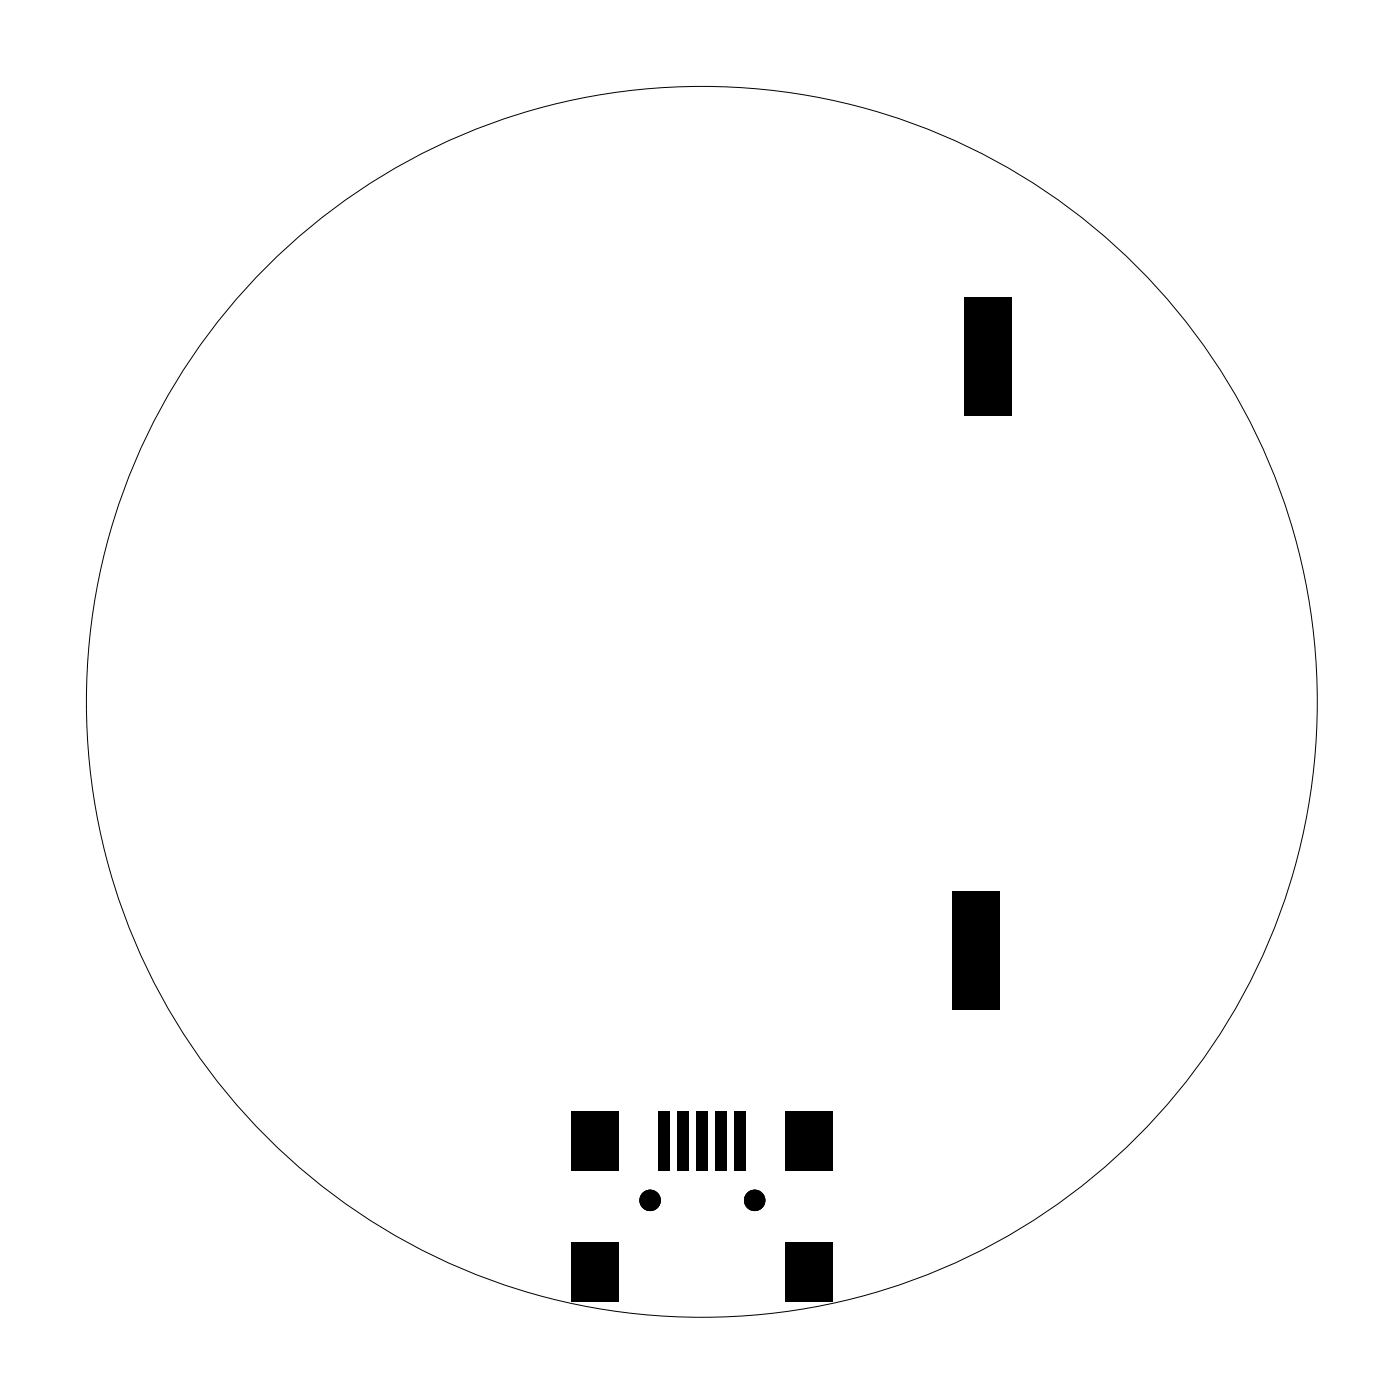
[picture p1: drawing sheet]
<svg xmlns="http://www.w3.org/2000/svg" width="59mm" height="59mm" viewBox="0 0 59 59" stroke-linecap="round" stroke-linejoin="round" font-family="sans-serif">
<circle cx="29.5" cy="29.5" r="25.9" fill="none" stroke="#000" stroke-width=".04"/>
<path d="M40.6 12.5h2v5h-2zM40.1 37.5h2v5h-2zM24.1 52.3h2v2.5h-2zM24.1 46.8h2v2.5h-2zM27.7 46.8h.5v2.5h-.5zM28.5 46.8h.5v2.5h-.5zM29.3 46.8h.5v2.5h-.5zM30.1 46.8h.5v2.5h-.5zM30.9 46.8h.5v2.5h-.5zM33.1 52.3h2v2.5h-2zM33.1 46.8h2v2.5h-2z" fill="#000"/>
<g fill="#000">
<circle cx="27.4" cy="50.5" r=".45"/>
<circle cx="31.8" cy="50.5" r=".45"/>
</g>
</svg>
